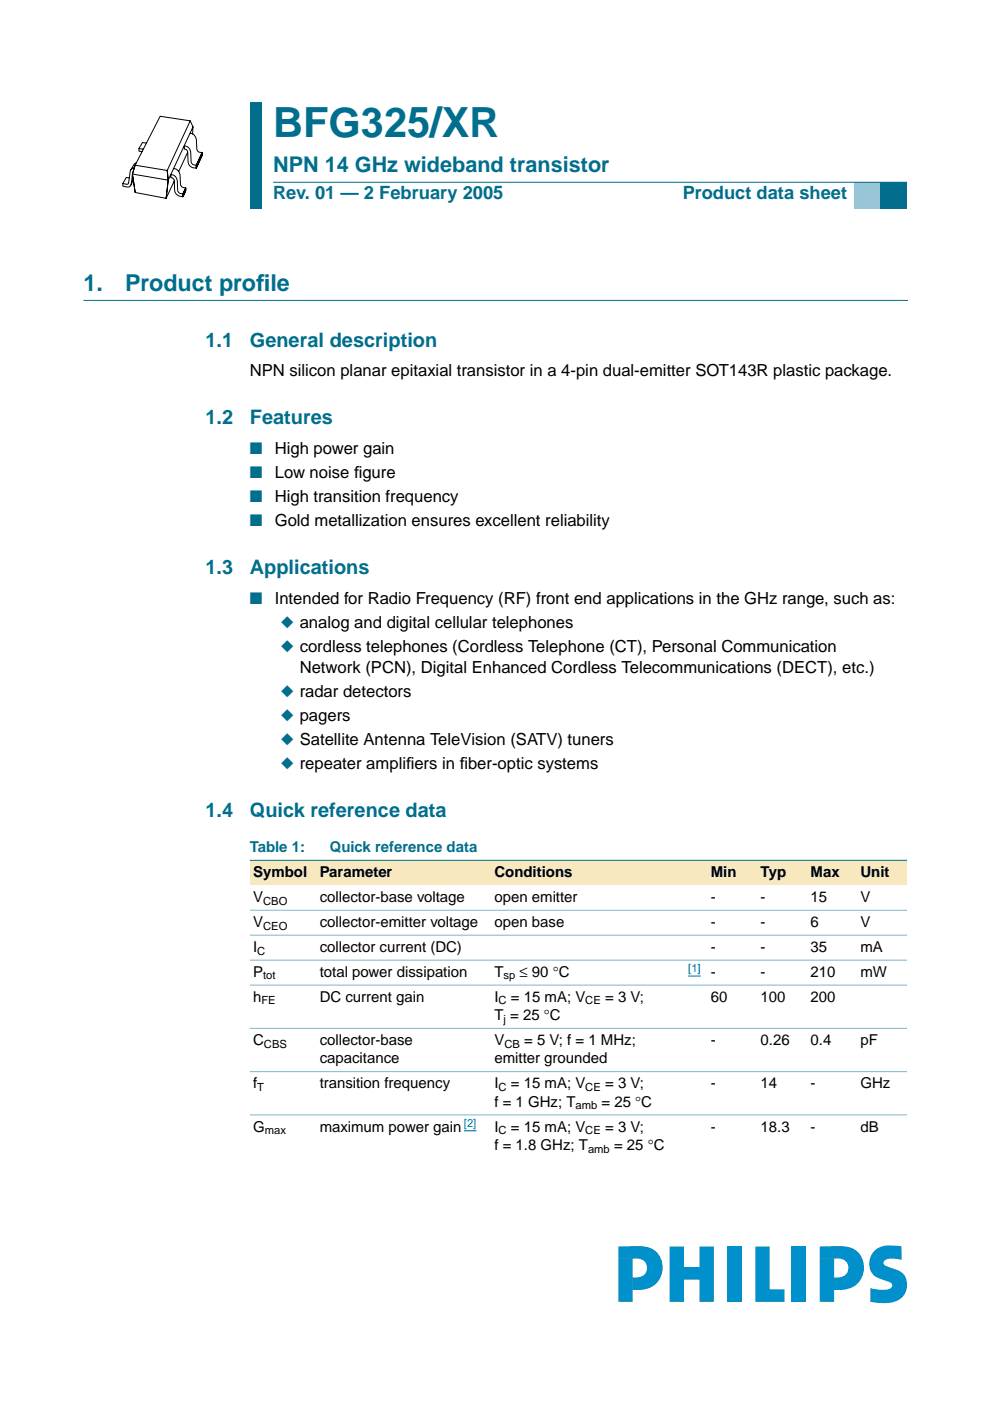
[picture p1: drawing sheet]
<svg xmlns="http://www.w3.org/2000/svg" width="210mm" height="297mm" viewBox="0 0 210 297" stroke-linecap="round" stroke-linejoin="round" font-family="sans-serif">
<defs><g id="words">
<text font-size="8.8" fill="#006e8c" x="57.9" y="29">BFG325/XR</text>
<g font-size="4.9" fill="#006e8c">
<text x="17.7" y="61.7">1.</text>
<text x="26.5" y="61.7">Product prof</text>
<text x="54.3" y="61.7">ile</text>
</g>
<text font-size="4.6" fill="#006e8c" x="57.9" y="36.4">NPN 14 GHz wideband transistor</text>
<g font-size="4.2" fill="#006e8c">
<text x="43.6" y="73.6">1.1</text>
<text x="53" y="73.6">General description</text>
<text x="43.6" y="90">1.2</text>
<text x="53" y="90">Features</text>
<text x="43.6" y="121.7">1.3</text>
<text x="53" y="121.7">Applications</text>
<text x="43.6" y="173.2">1.4</text>
<text x="53" y="173.2">Quick reference data</text>
</g>
<g font-size="3.9" fill="#006e8c">
<text x="57.9" y="42.3">Rev. 01 — 2 February 2005</text>
<text x="144.8" y="42.3">Product data sheet</text>
</g>
<g font-size="3.5">
<text x="53" y="79.8">NPN silicon planar epitaxial transistor in a 4-pin dual-emitter SOT143R plastic package.</text>
<text x="58.3" y="96.2">High power gain</text>
<text x="58.3" y="101.3">Low noise f</text>
<text x="75.1" y="101.3">igure</text>
<text x="58.3" y="106.4">High transition frequency</text>
<text x="58.3" y="111.6">Gold metallization ensures excellent reliability</text>
<text x="58.3" y="128">Intended for Radio Frequency (RF) front end applications in the GHz range, such as:</text>
<text x="63.5" y="142.6">Network (PCN), Digital Enhanced Cordless Telecommunications (DECT), etc.)</text>
<text x="86.1" y="163.1">iers in f</text>
<text x="97.5" y="163.1">iber-optic systems</text>
</g>
<g font-size="3.5" fill="#006e8c">
<text x="53" y="96.2">■</text>
<text x="53" y="101.3">■</text>
<text x="53" y="106.4">■</text>
<text x="53" y="111.6">■</text>
<text x="53" y="128">■</text>
<text x="59.5" y="133.1">◆ analog and digital cellular telephones</text>
<text x="59.5" y="138.2">◆ cordless telephones (Cordless Telephone (CT), Personal Communication</text>
<text x="59.5" y="147.7">◆ radar detectors</text>
<text x="59.5" y="152.8">◆ pagers</text>
<text x="59.5" y="157.9">◆ Satellite Antenna TeleVision (SATV) tuners</text>
<text x="59.5" y="163.1">◆ repeater amplif</text>
</g>
<g font-size="3.2" fill="#006e8c">
<text x="53" y="180.6">Table 1:</text>
<text x="69.9" y="180.6">Quick reference data</text>
</g>
<g font-size="3.2">
<text x="53.7" y="185.9">Symbol</text>
<text x="67.8" y="185.9">Parameter</text>
<text x="104.8" y="185.9">Conditions</text>
<text x="150.7" y="185.9">Min</text>
<text x="161.3" y="185.9">Typ</text>
<text x="171.9" y="185.9">Max</text>
<text x="182.4" y="185.9">Unit</text>
<text x="53.7" y="191.2">V</text>
<text x="67.8" y="191.2">collector-base voltage</text>
<text x="104.8" y="191.2">open emitter</text>
<text x="150.7" y="191.2">-</text>
<text x="161.3" y="191.2">-</text>
<text x="171.9" y="191.2">15</text>
<text x="182.4" y="191.2">V</text>
<text x="53.7" y="196.5">V</text>
<text x="67.8" y="196.5">collector-emitter voltage</text>
<text x="104.8" y="196.5">open base</text>
<text x="150.7" y="196.5">-</text>
<text x="161.3" y="196.5">-</text>
<text x="171.9" y="196.5">6</text>
<text x="182.4" y="196.5">V</text>
<text x="53.7" y="201.8">I</text>
<text x="67.8" y="201.8">collector current (DC)</text>
<text x="150.7" y="201.8">-</text>
<text x="161.3" y="201.8">-</text>
<text x="171.8" y="201.8">35</text>
<text x="182.4" y="201.8">mA</text>
<text x="53.7" y="207.1">P</text>
<text x="67.8" y="207.1">total power dissipation</text>
<text x="104.8" y="207.1">T</text>
<text x="110.2" y="207.1">≤ 90 °C</text>
<text x="150.7" y="207.1">-</text>
<text x="161.3" y="207.1">-</text>
<text x="171.9" y="207.1">210</text>
<text x="182.4" y="207.1">mW</text>
<text x="53.7" y="212.4">h</text>
<text x="67.8" y="212.4">DC current gain</text>
<text x="104.8" y="212.4">I</text>
<text x="108.3" y="212.4">= 15 mA; V</text>
<text x="128.3" y="212.4">= 3 V;</text>
<text x="150.7" y="212.4">60</text>
<text x="161.3" y="212.4">100</text>
<text x="171.9" y="212.4">200</text>
<text x="53.7" y="221.6">C</text>
<text x="67.8" y="221.6">collector-base</text>
<text x="104.8" y="216.3">T = 25 °C</text>
<text x="104.8" y="221.6">V</text>
<text x="111.1" y="221.6">= 5 V; f = 1 MHz;</text>
<text x="150.7" y="221.6">-</text>
<text x="161.3" y="221.6">0.26</text>
<text x="171.8" y="221.6">0.4</text>
<text x="182.4" y="221.6">pF</text>
<text x="67.8" y="225.4">capacitance</text>
<text x="104.8" y="225.4">emitter grounded</text>
<text x="53.7" y="230.7">f</text>
<text x="67.8" y="230.7">transition frequency</text>
<text x="104.8" y="230.7">I</text>
<text x="108.3" y="230.7">= 15 mA; V</text>
<text x="128.3" y="230.7">= 3 V;</text>
<text x="150.7" y="230.7">-</text>
<text x="161.3" y="230.7">14</text>
<text x="171.9" y="230.7">-</text>
<text x="182.4" y="230.7">GHz</text>
<text x="53.7" y="239.9">G</text>
<text x="67.8" y="239.9">maximum power gain</text>
<text x="104.8" y="239.9">I</text>
<text x="104.8" y="234.6">f = 1 GHz; T</text>
<text x="108.3" y="239.9">= 15 mA; V</text>
<text x="127.5" y="234.6">= 25 °C</text>
<text x="128.3" y="239.9">= 3 V;</text>
<text x="150.7" y="239.9">-</text>
<text x="161.3" y="239.9">18.3</text>
<text x="171.8" y="239.9">-</text>
<text x="182.4" y="239.9">dB</text>
<text x="104.8" y="243.8">f = 1.8 GHz; T</text>
<text x="130.2" y="243.8">= 25 °C</text>
</g>
<g font-size="2.4">
<text x="55.8" y="191.8">CBO</text>
<text x="55.8" y="197.1">CEO</text>
<text x="54.6" y="202.4">C</text>
<text x="55.8" y="207.7">tot</text>
<text x="106.8" y="207.7">sp</text>
<text x="55.4" y="213">FE</text>
<text x="105.7" y="213">C</text>
<text x="124.1" y="213">CE</text>
<text x="106.8" y="216.8">j</text>
<text x="56" y="222.1">CBS</text>
<text x="106.9" y="222.1">CB</text>
<text x="54.6" y="231.3">T</text>
<text x="105.7" y="231.3">C</text>
<text x="124.1" y="231.3">CE</text>
<text x="122" y="235.2">amb</text>
<text x="56.1" y="240.5">max</text>
<text x="105.7" y="240.5">C</text>
<text x="124.1" y="240.5">CE</text>
<text x="124.7" y="244.4">amb</text>
</g>
<g font-size="2.4" fill="#00f">
<text x="145.9" y="206.1">[1]</text>
<text x="98.4" y="239">[2]</text>
</g>
</g></defs>
<g fill="#0090cb">
<path d="M173.8 264.3l2.2-.1a11.6 11.6 0 0 1 5.1 .6 4.8 4.8 0 0 1 1.8 5.7 4.8 4.8 0 0 1-5.2 3h-.8v-2.7a2.35 2.35 0 0 0 3-1.9 2 2 0 0 0-2.4-2.1l-3.7 .1z"/>
<path d="M173.8 266.9h3.1v9.1h-3.1z"/>
<path d="M185.1 265.5a5.1 5.1 0 0 1 4.7-1.4l1.3 .1 .1 2.9a4.9 4.9 0 0 0-3.6 .1 .67 .67 0 0 0-.3 .7 .67 .67 0 0 0 .5 .5 5.8 5.8 0 0 1 4 2.1 3.8 3.8 0 0 1-3.3 5.7l-1.8 .1-2.2-.3v-2.9a5.7 5.7 0 0 0 4.5-.1l.2-.5a.73 .73 0 0 0-.6-.7 5.5 5.5 0 0 1-3.7-1.9 3.8 3.8 0 0 1 .2-4.4z"/>
<path d="M142 264.3h3v4.3h3.3v-4.3h3.1v11.7h-3.1v-4.7h-3.3v4.7h-3z"/>
<path d="M154.2 264.3h3.1v11.7h-3.1z"/>
<path d="M167.9 264.3h3v11.7h-3z"/>
<path d="M160.1 264.3h3.1v9h3.1v2.7h-6.2z"/>
<path d="M131.1 264.3l2.2-.1a11.6 11.6 0 0 1 5.1 .6 4.8 4.8 0 0 1 1.8 5.7 4.8 4.8 0 0 1-5.2 3h-.8v-2.7a2.35 2.35 0 0 0 3-1.9 2 2 0 0 0-2.4-2.1l-3.7 .1z"/>
<path d="M131.1 266.9h3.1v9.1h-3.1z"/>
</g>
<path d="M17.7 63.7h174.7" fill="none" stroke="#006e8c" stroke-width=".21"/>
<g fill="#006e8c">
<path d="M53 21.7h2.4v10.2h-2.4z" fill-rule="evenodd"/>
<path d="M53 31.9h2.4v6.7h-2.4z" fill-rule="evenodd"/>
<path d="M53 38.6h2.4v5.7h-2.4z" fill-rule="evenodd"/>
</g>
<path d="M181 38.6h5.7v5.7h-5.7z" fill-rule="evenodd" fill="#96c4d6"/>
<path d="M186.7 38.6h5.6v5.7h-5.6z" fill-rule="evenodd" fill="#006e8c"/>
<path d="M57.9 38.6h134.4z" fill="#006e8c" stroke="#006e8c" stroke-width=".21"/>
<g fill="none" stroke="#000" stroke-width=".21">
<path d="M28.1 36.9l.6 3.9 6.5 1.3 1.8-3.7M28.1 36.9l-.2 1.3a1.26 1.26 0 0 1-.7 1.4l-1.2-.1v-.6l.8-1.3 .6 .1M28.3 38.2l-.5 1M28.5 35.6a1.26 1.26 0 0 0-1 1.6l-.3 1.8-.5 .1-.7-.2M28.7 35l-.6 1.9M28.9 34.5l-.5 .4-.7 1.1M29.5 31.5h.9M31 30.3l-.8-.1-.7 1.3v.6l.6 .1M34 24.7l6.3 .9-4.8 10.5-6.8-1.1zM35.5 36.1l.2 2.1-.5 3.9M36.8 35.7a1.52 1.52 0 0 1 1.4 1.5l.1 2.1 .5 .4 .6 .1M39.4 39.8v.6l-.6 1.3v-.6z"/>
<path d="M39.8 32.3l-1.9 4M40.3 25.6l.6 1.3M40.3 28.3a1.49 1.49 0 0 1 1.4 1.5l.1 2.1 .4 .4 .6 .1M40.9 26.9l-5.2 11.3-7.6-1.3M40.9 26.9l-.1 1.5M41.6 35l-.8-.2-.3-.5a3.8 3.8 0 0 0-.4-2.9l-1-.5v.7a.7 .7 0 0 1 .7 .6l.1 2.1a1.51 1.51 0 0 0 1.7 1.4M42.8 32.4v.6l-1.2 2.7v-.7zM38.8 41.1l-.9-.2-.2-.6a3.8 3.8 0 0 0-.5-2.8l-1-.5v.7a.7 .7 0 0 1 .8 .6v2a1.61 1.61 0 0 0 1.8 1.4"/>
</g>
<g fill="#f7e8bd">
<path d="M53 182.4h14.1v5.3h-14.1z" fill-rule="evenodd"/>
<path d="M67.1 182.4h37v5.3h-37z" fill-rule="evenodd"/>
<path d="M104.1 182.4h40.6v5.3h-40.6z" fill-rule="evenodd"/>
<path d="M144.7 182.4h5.3v5.3h-5.3z" fill-rule="evenodd"/>
<path d="M150 182.4h10.6v5.3h-10.6z" fill-rule="evenodd"/>
<path d="M160.6 182.4h10.5v5.3h-10.5z" fill-rule="evenodd"/>
<path d="M171.1 182.4h10.6v5.3h-10.6z" fill-rule="evenodd"/>
<path d="M181.7 182.4h10.6v5.3h-10.6z" fill-rule="evenodd"/>
</g>
<path d="M145.9 206.9h2.7M98.4 239.7h2.6" fill="none" stroke="#00f" stroke-width=".21"/>
<path d="M53 182.4h139.3z" fill="#006e8c" stroke="#006e8c" stroke-width=".21"/>
<g fill="#80b6c6" stroke="#80b6c6" stroke-width=".21">
<path d="M53 193h139.3z"/>
<path d="M53 198.3h139.3z"/>
<path d="M53 203.6h139.3z"/>
<path d="M53 208.9h139.3z"/>
<path d="M53 218h139.3z"/>
<path d="M53 227.2h139.3z"/>
<path d="M53 236.4h139.3z"/>
</g>
<use href="#words"/>
</svg>
